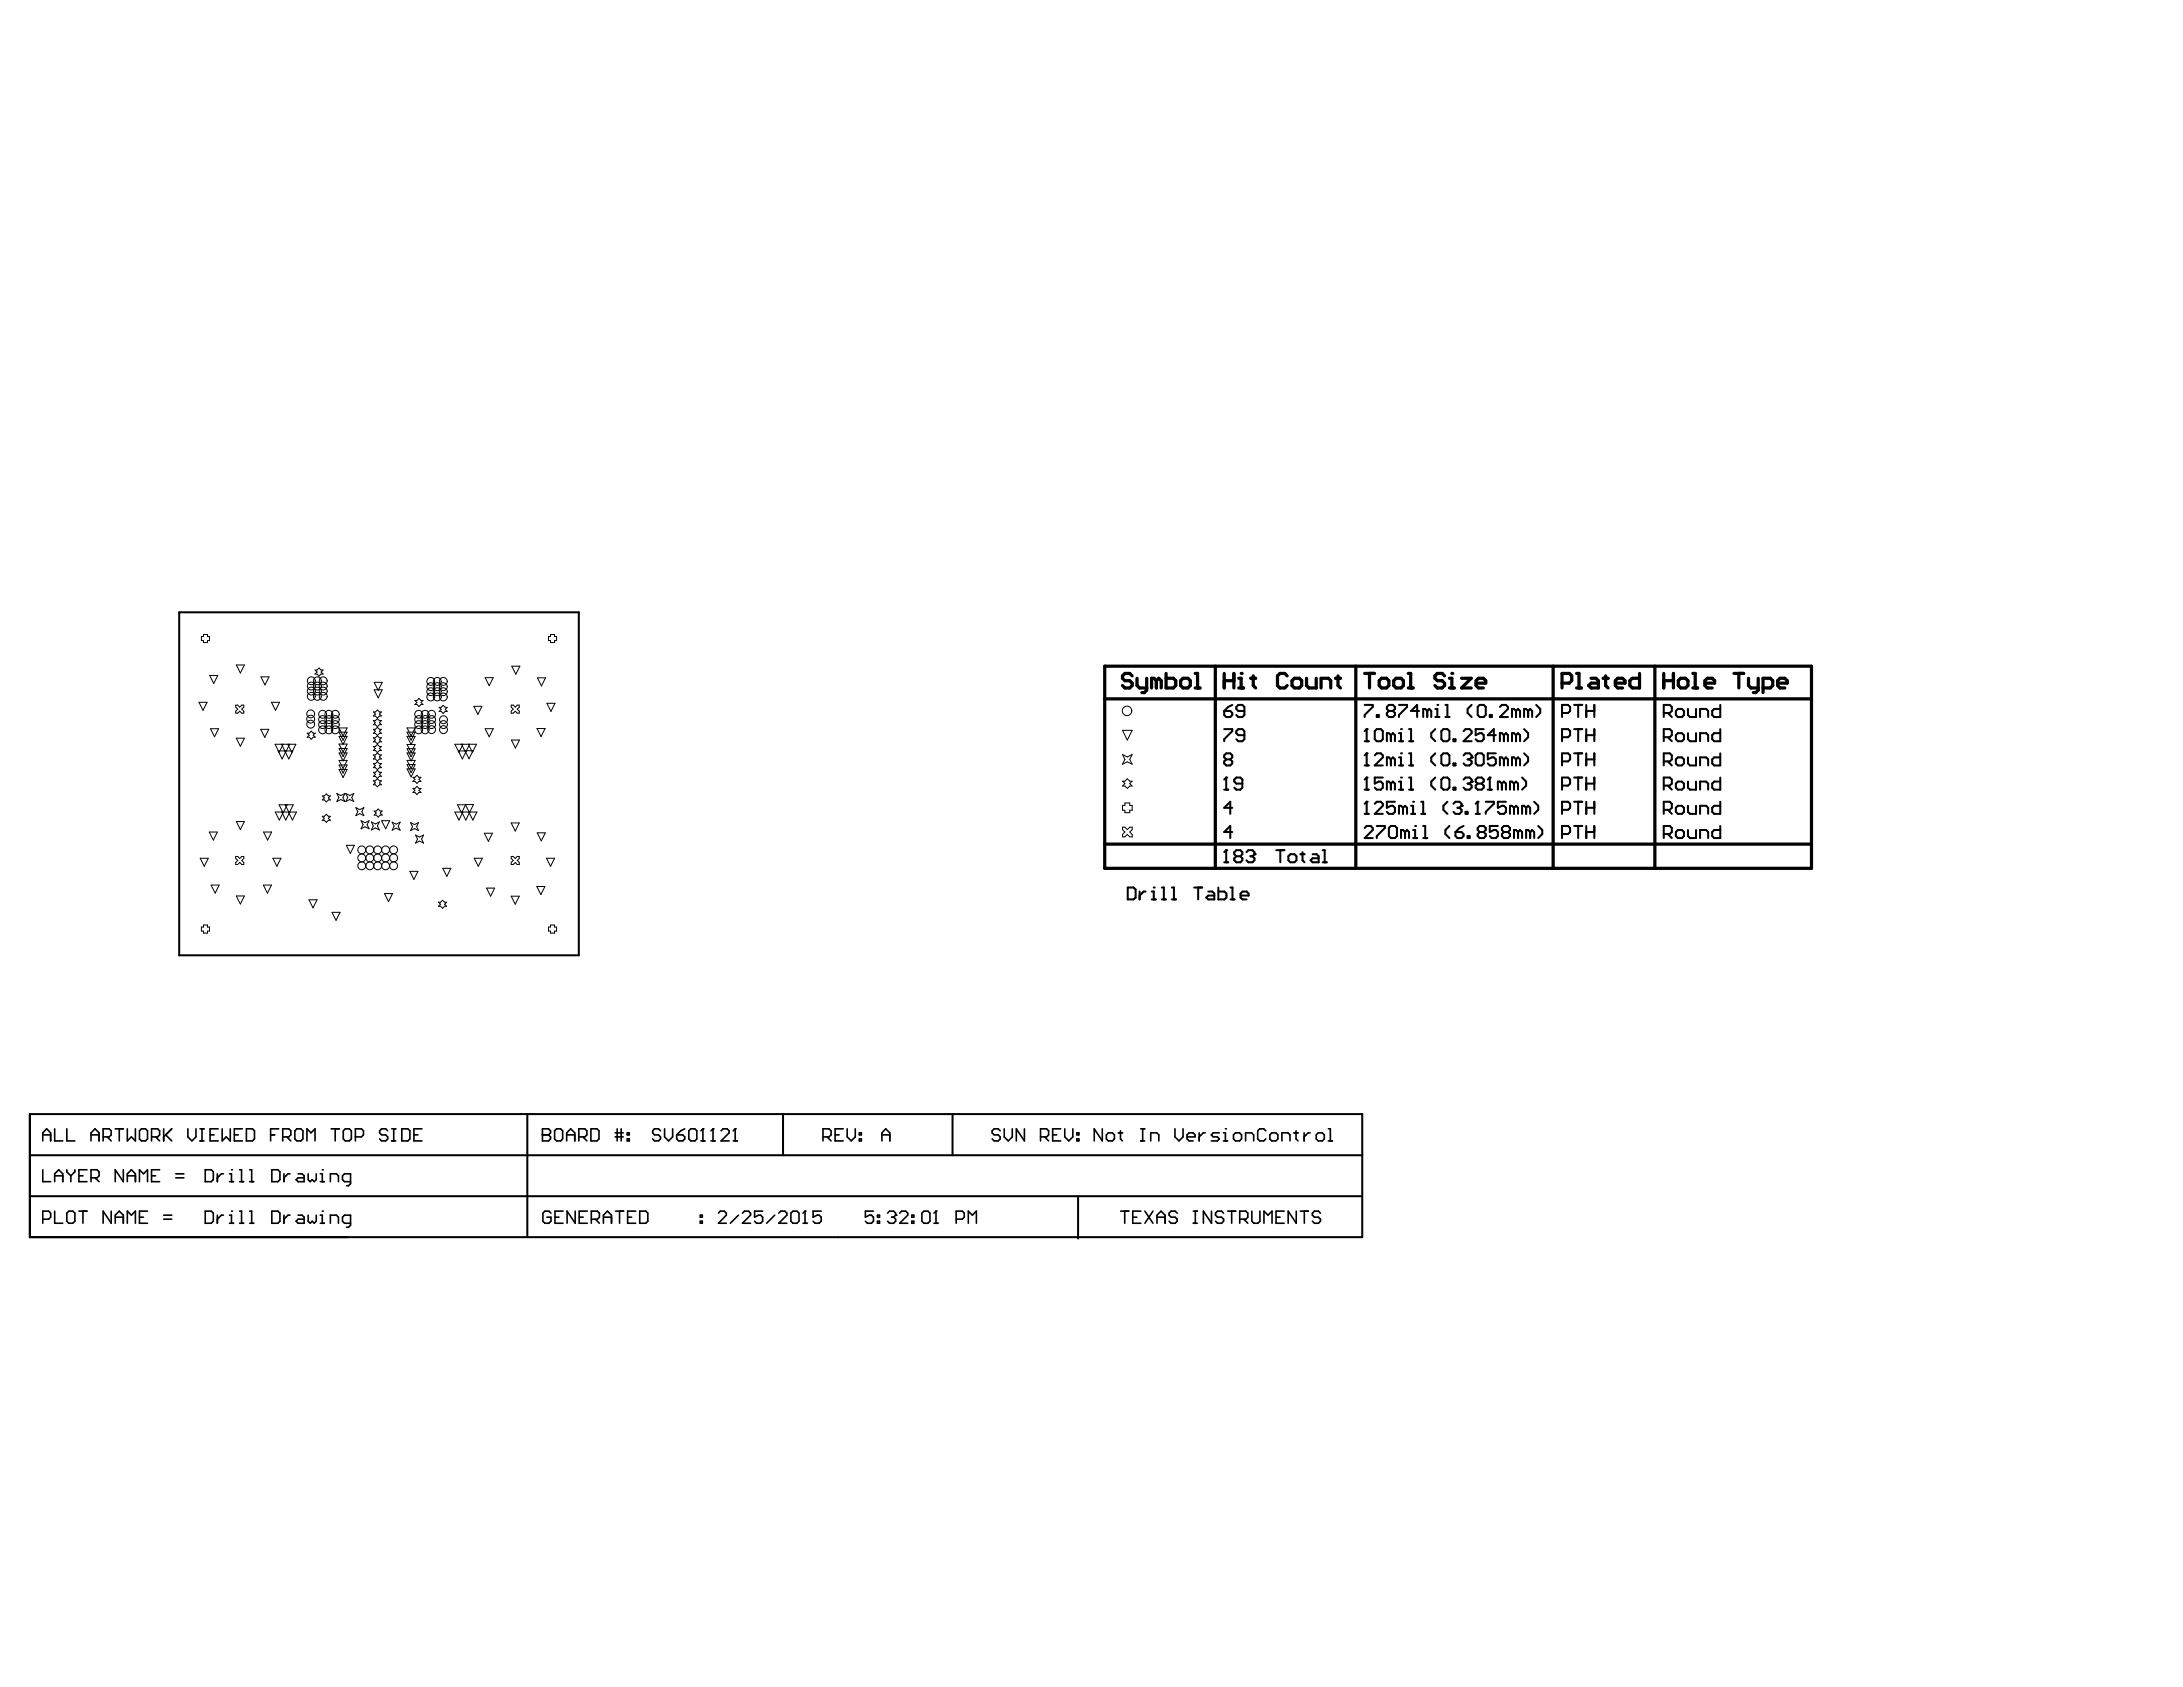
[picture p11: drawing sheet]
<svg xmlns="http://www.w3.org/2000/svg" width="279mm" height="216mm" viewBox="0 0 279 216" stroke-linecap="round" stroke-linejoin="round" font-family="sans-serif">
<g fill="none" stroke="#000" stroke-width=".26">
<path d="M22.9 78.4h51.2v43.9h-51.2zM156.7 91h.8l.2 .2v.3l-.2 .3h-.6l-.2-.3zM156.7 93.3h1v.3l-1 1v.3M156.9 99.5h.1M156.9 97.2l-.2-.3v-.2l.2-.3h.6l.2 .3v.2l-.2 .3M156.9 97.2l-.2 .2v.3l.2 .3h.6l.2-.3v-.3l-.2-.2M156.9 97.2h.6M156.9 99.5v1.6M156.9 99.5l-.2 .3M157.7 90.2l-.5 .3-.5 .5M159.3 91h-.8l-.3-.3v-.2l.3-.3h.5l.3 .3v1l-.3 .3h-.5l-.3-.3M159.3 94.1h-.8l-.3-.3v-.2l.3-.3h.5l.3 .3v1l-.3 .3h-.5l-.3-.3"/>
<path d="M174.7 90.2h1v.3l-1 1v.3M174.7 94.9h.5M174.7 98h.5M174.9 93.3h.1M174.9 96.4h.1M174.9 99.5h.1M174.9 93.3v1.6M174.9 96.4v1.6M174.9 99.5v1.6M174.9 93.3l-.2 .3M174.9 96.4l-.2 .3M174.9 99.5l-.2 .3"/>
<path d="M176 93.6l.2-.3h.5l.3 .3v1l-.3 .3h-.5l-.2-.3zM176 96.7l.2-.3h.5l.3 .3v.2l-1 1.1h1M176.2 91.5h.3v.3h-.3zM177 99.5h-1v.8l.5-.3h.2l.3 .3v.5l-.3 .3h-.5l-.2-.3M177.8 91l-.3-.3v-.2l.3-.3h.5l.2 .3v.2l-.2 .3M177.8 91l-.3 .2v.3l.3 .3h.5l.2-.3v-.3l-.2-.2M177.8 91h.5M178 94.1l.3-.3 .2 .3v.8M178 97.2l.3-.3 .2 .3v.8M178 94.1l-.2-.3h-.3v1.1M178 97.2l-.2-.3h-.3v1.1M178 94.1v.8"/>
<path d="M178 97.2v.8M179.1 90.2h1v.3l-1 1v.3M179.1 94.9h.5M179.1 93.8h.2v1.1M179.1 96.9h.2v1.1M179.1 98h.5M179.3 93.3h.1M179.3 96.4h.1M179.3 99.5h.1M180.3 93.3h.3v1.6M180.3 94.9h.6M180.3 96.4h.3v1.6"/>
<path d="M180.3 99.5h.3v1.6M180.3 98h.6M181.6 91h-1l.8-.8v1.6M182.7 91l-.3-.3h-.2v1.1M182.7 91v.8M182.7 91l.2-.3 .3 .3v.8M183.7 91.8h.5M183.7 90.7h.3v1.1M183.7 93.3l-.5 .5v.5l.5 .6M183.7 96.4l-.5 .5v.5l.5 .6M183.7 99.5l-.5 .5v.5l.5 .6M184 90.2h.1"/>
<path d="M184.5 96.7l.2-.3h.6l.2 .3v1l-.2 .3h-.6l-.2-.3zM184.5 93.6l.2-.3h.6l.2 .3v1l-.2 .3h-.6l-.2-.3zM184.5 99.8l.2-.3h.6l.2 .3v1l-.2 .3h-.6l-.2-.3zM185 91.8h.5M185 90.2h.3v1.6M186 94.6h.3v.3h-.3zM186 97.7h.3v.3h-.3zM187.3 93.6l.3-.3h.5l.3 .3v.2l-1.1 1.1h1.1M187.3 96.7l.3-.3h.5l.3 .3v.2M187.3 99.8l.3-.3h.5l.3 .3v.2M187.8 97.2h.3M188.1 97.2l.3 .2v.3l-.3 .3h-.5l-.3-.3"/>
<path d="M188.4 96.9h.1M188.4 90.2l-.6 .5v.5l.6 .6M188.4 96.9l-.3 .3M188.9 96.7l.2-.3h.5l.3 .3v1l-.3 .3h-.5l-.2-.3zM189.1 90.5l.3-.3h.5l.3 .3v1l-.3 .3h-.5l-.3-.3zM189.9 93.3h-1v.8l.5-.3h.2l.3 .3v.5l-.3 .3h-.5l-.2-.3M190.7 99.5h.1M190.7 91.5h.2v.3h-.2zM190.7 99.5v1.6M190.7 99.5l-.3 .3M191.5 94.1h-1.1l.8-.8v1.6M191.5 96.4h-1.1v.8l.5-.3h.3l.3 .3v.5l-.3 .3h-.5l-.3-.3"/>
<path d="M192 90.5l.2-.3h.5l.3 .3v.2l-1 1.1h1M192.5 94.1l.2-.3 .3 .3v.8M192.5 97.2l.2-.3 .3 .3v.8M192.5 94.1l-.3-.3h-.2v1.1M192.5 97.2l-.3-.3h-.2v1.1M192.5 94.1v.8M192.5 97.2v.8M194 91l-.2-.3h-.3v1.1M194 94.1l-.2-.3h-.3v1.1M194 97.2l-.2-.3h-.3v1.1M194 91v.8M194 94.1v.8"/>
<path d="M194 97.2v.8M194 91l.3-.3 .3 .3v.8M194 94.1l.3-.3 .3 .3v.8M194 97.2l.3-.3 .3 .3v.8M194.8 99.5l.5 .5v.5l-.5 .6M195.1 93.3l.5 .5v.5l-.5 .6M195.1 96.4l.5 .5v.5l-.5 .6M195.6 91l-.3-.3h-.2v1.1M195.6 91v.8M195.6 91l.2-.3 .3 .3v.8M196.6 90.2l.5 .5v.5l-.5 .6M199.9 91.2h.8l.3-.2v-.5l-.3-.3h-.8v1.6"/>
<path d="M199.9 94.3h.8l.3-.2v-.5l-.3-.3h-.8v1.6M199.9 97.4h.8l.3-.2v-.5l-.3-.3h-.8v1.6M201.5 90.2h1M201.5 93.3h1M201.5 96.4h1M201.5 99.5h1M202 90.2v1.6M202 93.3v1.6M202 96.4v1.6M202 99.5v1.6M203 91h1.1M203 90.2v1.6"/>
<path d="M203 93.3v1.6M203 96.4v1.6M203 99.5v1.6M203 94.1h1.1M203 97.2h1.1M204.1 90.2v1.6M204.1 93.3v1.6M204.1 96.4v1.6M204.1 99.5v1.6M212.9 91.2h.8l.3-.2v-.5l-.3-.3h-.8v1.6M212.9 94.3h.8l.3-.2v-.5l-.3-.3h-.8v1.6M212.9 97.4h.8l.3-.2v-.5l-.3-.3h-.8v1.6"/>
<path d="M213.5 91.2l.5 .6M213.5 94.3l.5 .6M213.5 97.4l.5 .6M214.5 91l.2-.3h.6l.2 .3v.5l-.2 .3h-.6l-.2-.3zM214.5 94.1l.2-.3h.6l.2 .3v.5l-.2 .3h-.6l-.2-.3zM214.5 97.2l.2-.3h.6l.2 .3v.5l-.2 .3h-.6l-.2-.3zM216 90.7v.8l.3 .3h.8v-1.1M216 93.8v.8l.3 .3h.8v-1.1M216 96.9v.8l.3 .3h.8v-1.1M217.6 91.8v-1.1h.8l.2 .3v.8M217.6 94.9v-1.1h.8l.2 .3v.8M217.6 98v-1.1h.8l.2 .3v.8"/>
<path d="M220.2 90.2v1.6h-.8l-.3-.3v-.5l.3-.3h.8M220.2 93.3v1.6h-.8l-.3-.3v-.5l.3-.3h.8M220.2 96.4v1.6h-.8l-.3-.3v-.5l.3-.3h.8M220.2 99.5v1.6h-.8l-.3-.3v-.5l.3-.3h.8M144.3 113.6h.8l.2 .2v1.1l-.2 .2h-.8zM145.9 114.1v1M146.6 114.1h-.2l-.5 .5M147.4 115.1h.5M147.4 114.1h.3v1M147.7 113.6h.1M148.7 115.1h.5M148.7 113.6h.3v1.5"/>
<path d="M150 115.1h.5M150 113.6h.3v1.5M152.8 113.6h1.1M153.4 113.6v1.5M154.6 114.1h.6l.2 .3v.7h-.8l-.2-.2 .2-.3h.8M155.9 113.6v1.5h.8l.3-.2v-.5l-.3-.3h-.8M156.7 101.1h.5M156.7 110.4h.5M156.9 108.8h.1M156.9 108.8v1.6M156.9 108.8l-.2 .3M157.5 115.1h.5"/>
<path d="M157.5 113.6h.2v1.5M157.7 103.4h-1l.8-.8v1.6M157.7 106.5h-1l.8-.8v1.6M158.2 109.6l-.2-.3v-.2l.2-.3h.6l.2 .3v.2l-.2 .3M158.2 109.6l-.2 .2v.3l.2 .3h.6l.2-.3v-.3l-.2-.2M158.2 109.6h.6M158.8 114.6h1v-.2l-.2-.3h-.6l-.2 .3v.5l.2 .2h.6M159 100.3h-.8l-.2-.3v-.2l.2-.3h.6l.2 .3v1l-.2 .3h-.6l-.2-.3M159.5 109.1l.3-.3h.5l.3 .3v.2M160 109.6h.3M160.3 109.6l.3 .2v.3l-.3 .3h-.5l-.3-.3M160.6 109.3h.1"/>
<path d="M160.6 109.3l-.3 .3M163.3 108.8h1.1M163.9 108.8v1.6M164.9 109.6l.3-.3h.5l.2 .3v.5l-.2 .3h-.5l-.3-.3zM166.4 109.3h.6M166.7 109.1v1l.3 .3M168 109.3h.5l.3 .3v.8h-.8l-.3-.3 .3-.3h.8M169.3 110.4h.5M169.3 108.8h.2v1.6M174.7 106l.2-.3h.5l.3 .3v.2l-1 1.1h1M174.7 101.1h.5M174.7 104.2h.5"/>
<path d="M174.9 102.6h.1M174.9 102.6v1.6M174.9 102.6l-.2 .3M176 102.9l.2-.3h.5l.3 .3v.2l-1 1.1h1M176.2 105.7h1v.3l-1 1v.3M177.8 106l.2-.3h.5l.3 .3v1l-.3 .3h-.5l-.2-.3zM178 100.3l.3-.3 .2 .3v.8M178 100.3l-.2-.3h-.3v1.1M178 100.3v.8M178.5 102.6h-1v.8l.5-.3h.3l.2 .3v.5l-.2 .3h-.5l-.3-.3M179.1 100h.2v1.1M179.1 101.1h.5"/>
<path d="M179.6 103.4l.2-.3 .3 .3v.8M179.6 103.4l-.3-.3h-.2v1.1M179.6 103.4v.8M179.8 106.5l-.2-.3h-.3v1.1M179.8 106.5v.8M179.8 106.5l.3-.3 .2 .3v.8M180.3 101.1h.6M180.6 104.2h.5M180.6 103.1h.3v1.1M180.9 102.6h.1M180.9 107.3h.5M180.9 106.2h.2v1.1"/>
<path d="M181.1 105.7h.1M181.9 102.6h.3v1.6M181.9 104.2h.5M182.2 107.3h.5M182.2 105.7h.2v1.6M185.3 102.6l-.6 .5v.5l.6 .6M185.5 105.7l-.5 .5v.5l.5 .6M186 100.8h.3v.3h-.3zM186 102.9l.3-.3h.5l.3 .3v.2M186.3 106.5h.8l.2 .2v.3l-.2 .3h-.6l-.2-.3zM186.5 103.4h.3M186.8 103.4l.3 .2v.3l-.3 .3h-.5l-.3-.3"/>
<path d="M187.1 103.1h.1M187.1 103.1l-.3 .3M187.3 105.7l-.5 .3-.5 .5M187.6 103.9h.2v.3h-.2zM187.8 107h.3v.3h-.3zM187.8 100.3h.3M188.1 100.3l.3 .2v.3l-.3 .3h-.5l-.3-.3M188.4 100h.1M188.4 100l-.3 .3M188.9 104.2h.5M189.1 102.6h.1M189.1 102.6v1.6"/>
<path d="M189.1 100.3l-.2-.3v-.2l.2-.3h.5l.3 .3v.2l-.3 .3M189.1 100.3l-.2 .2v.3l.2 .3h.5l.3-.3v-.3l-.3-.2M189.1 100.3h.5M189.1 102.6l-.2 .3M189.4 106.5l-.3-.3v-.2l.3-.3h.5l.3 .3v.2l-.3 .3M189.4 106.5l-.3 .2v.3l.3 .3h.5l.3-.3v-.3l-.3-.2M189.4 106.5h.5M190.2 102.6h1v.3l-1 1v.3M190.4 101.1h.5M191.7 105.7h-1v.8l.5-.3h.3l.2 .3v.5l-.2 .3h-.6l-.2-.3M192.2 100.3l-.2-.3h-.3v1.1M192.2 100.3v.8"/>
<path d="M192.2 100.3l.3-.3 .2 .3v.8M192.5 106.5l-.3 .2v.3l.3 .3h.5l.3-.3v-.3l-.3-.2M192.5 106.5l-.3-.3v-.2l.3-.3h.5l.3 .3v.2l-.3 .3M192.5 106.5h.5M192.7 102.6h-1v.8l.5-.3h.3l.2 .3v.5l-.2 .3h-.5l-.3-.3M193.8 103.4l.2-.3 .3 .3v.8M193.8 100.3l-.3-.3h-.2v1.1M193.8 103.4l-.3-.3h-.2v1.1M193.8 100.3v.8M193.8 103.4v.8M193.8 100.3l.2-.3 .3 .3v.8M194.3 106.5l-.3-.3h-.2v1.1"/>
<path d="M194.3 106.5v.8M194.3 106.5l.3-.3 .2 .3v.8M195.3 103.4l-.2-.3h-.3v1.1M195.3 103.4l.3-.3 .2 .3v.8M195.3 103.4v.8M195.8 106.5l.3-.3 .3 .3v.8M195.8 106.5l-.2-.3h-.3v1.1M195.8 106.5v.8M196.4 102.6l.5 .5v.5l-.5 .6M196.9 105.7l.5 .5v.5l-.5 .6M199.9 100.5h.8l.3-.2v-.5l-.3-.3h-.8v1.6M199.9 103.6h.8l.3-.2v-.5l-.3-.3h-.8v1.6"/>
<path d="M199.9 106.7h.8l.3-.2v-.5l-.3-.3h-.8v1.6M201.5 102.6h1M201.5 105.7h1M202 102.6v1.6M202 105.7v1.6M203 102.6v1.6M203 105.7v1.6M203 100.3h1.1M203 103.4h1.1M203 106.5h1.1M204.1 102.6v1.6M204.1 105.7v1.6"/>
<path d="M212.9 100.5h.8l.3-.2v-.5l-.3-.3h-.8v1.6M212.9 103.6h.8l.3-.2v-.5l-.3-.3h-.8v1.6M212.9 106.7h.8l.3-.2v-.5l-.3-.3h-.8v1.6M213.5 100.5l.5 .6M213.5 103.6l.5 .6M213.5 106.7l.5 .6M214.5 100.3l.2-.3h.6l.2 .3v.5l-.2 .3h-.6l-.2-.3zM214.5 103.4l.2-.3h.6l.2 .3v.5l-.2 .3h-.6l-.2-.3zM214.5 106.5l.2-.3h.6l.2 .3v.5l-.2 .3h-.6l-.2-.3zM216 100v.8l.3 .3h.8v-1.1M216 103.1v.8l.3 .3h.8v-1.1M216 106.2v.8l.3 .3h.8v-1.1"/>
<path d="M217.6 101.1v-1.1h.8l.2 .3v.8M217.6 104.2v-1.1h.8l.2 .3v.8M217.6 107.3v-1.1h.8l.2 .3v.8M220.2 102.6v1.6h-.8l-.3-.3v-.5l.3-.3h.8M220.2 105.7v1.6h-.8l-.3-.3v-.5l.3-.3h.8M3.8 142.6h170.6v15.7h-170.6zM3.8 153.1h170.5M3.8 147.8h170.6M67.5 142.6v15.7M100.2 142.6v5.2M121.9 142.6v5.2M138 153.3v5.2"/>
</g>
<g fill="none" stroke="#000" stroke-width=".21">
<path d="M5.5 145.2h1M5.5 146v-1l.5-.5 .5 .5v1M5.5 149.7v1.5h1M5.5 156h.7l.3-.2v-.5l-.3-.3h-.7v1.5M7 144.5v1.5h1M7 151.2v-1l.5-.5 .5 .5v1M7 155v1.5h1M7 150.5h1M8.5 144.5v1.5h1.1M8.5 155.3l.3-.3h.5l.3 .3v1l-.3 .2h-.5l-.3-.2zM8.5 149.7v.3l.6 .5M9.1 150.5v.7"/>
<path d="M9.6 149.7v.3l-.5 .5M10.1 155h1M10.1 150.5h.5M10.6 155v1.5M11.1 149.7h-1v1.5h1M11.6 145.2h1.1M11.6 150.7h.8l.3-.2v-.5l-.3-.3h-.8v1.5M11.6 146v-1l.6-.5 .5 .5v1M12.2 150.7l.5 .5M13.2 145.5h.8l.2-.3v-.5l-.2-.2h-.8v1.5M13.7 145.5l.5 .5M14.2 155v1.5l-1-1.5v1.5"/>
<path d="M14.7 144.5h1.1M14.7 156.5v-1l.6-.5 .5 .5v1M14.7 155.8h1.1M15.3 144.5v1.5M15.8 149.7v1.5l-1.1-1.5v1.5M16.3 144.5v1.5l.5-.5 .5 .5v-1.5M16.3 151.2v-1l.5-.5 .5 .5v1M16.3 156.5v-1.5l.5 .5 .5-.5v1.5M16.3 150.5h1M17.8 144.7l.3-.2h.5l.3 .2v1.1l-.3 .2h-.5l-.3-.2zM17.8 155.8h.6M17.8 151.2v-1.5l.6 .5 .5-.5v1.5"/>
<path d="M18.9 155h-1.1v1.5h1.1M19.4 145.5h.8l.2-.3v-.5l-.2-.2h-.8v1.5M19.4 150.5h.5M19.9 145.5l.5 .5M20.4 149.7h-1v1.5h1M20.9 156h1.1M20.9 155.5h1.1M20.9 144.5v1.5M21.2 145.2l.8 .8M22 144.5l-1.1 1M22.5 150.7h1M22.5 150.2h1"/>
<path d="M24 144.5v1l.6 .5 .5-.5v-1M25.6 146h.5M25.6 144.5h.5M25.9 144.5v1.5M26.3 155h.7l.3 .3v1l-.3 .2h-.7zM26.3 149.7h.7l.3 .3v1l-.3 .2h-.7zM26.9 145.2h.5M27.8 150.2v1M27.8 155.5v1M27.9 144.5h-1v1.5h1M28.4 144.5v1.5l.6-.5 .5 .5v-1.5M28.6 155.5h-.3l-.5 .5"/>
<path d="M28.6 150.2h-.3l-.5 .5M29.4 156.5h.5M29.4 155.5h.2v1M29.4 151.2h.5M29.4 150.2h.2v1M29.6 155h.1M29.6 149.7h.1M30 145.2h.5M30.7 155h.2v1.5M30.7 156.5h.5M30.7 151.2h.5M30.7 149.7h.2v1.5"/>
<path d="M31 144.5h-1v1.5h1M31.5 144.5h.8l.3 .2v1.1l-.3 .2h-.8zM32 155h.2v1.5M32 156.5h.5M32 151.2h.5M32 149.7h.2v1.5M34.6 145.2h.6M34.8 155h.8l.2 .3v1l-.2 .2h-.8zM34.8 149.7h.8l.2 .3v1l-.2 .2h-.8zM35.7 144.5h-1.1v1.5M36.2 145.5h.8l.2-.3v-.5l-.2-.2h-.8v1.5M36.3 150.2v1"/>
<path d="M36.3 155.5v1M36.7 145.5l.5 .5M37.1 155.5h-.2l-.6 .5M37.1 150.2h-.2l-.6 .5M37.7 144.7l.3-.2h.5l.3 .2v1.1l-.3 .2h-.5l-.3-.2zM38.2 155.5h.5l.2 .3v.7h-.7l-.3-.2 .3-.3h.7M38.2 150.2h.5l.2 .3v.7h-.7l-.3-.2 .3-.3h.7M39.3 146v-1.5l.5 .5 .5-.5v1.5M39.4 155.5v.8l.3 .2 .3-.2 .2 .2 .3-.2v-.8M39.4 150.2v.8l.3 .2 .3-.2 .2 .2 .3-.2v-.8M41 156.5h.5M41 155.5h.3v1"/>
<path d="M41 151.2h.5M41 150.2h.3v1M41.3 155h.1M41.3 149.7h.1M42.3 156.5v-1h.8l.2 .3v.7M42.3 151.2v-1h.8l.2 .3v.7M42.4 144.5h1M42.9 144.5v1.5M43.9 144.7l.3-.2h.5l.3 .2v1.1l-.3 .2h-.5l-.3-.2zM44.9 156.5h-.8l-.3-.2v-.5l.3-.3h.8v1.3l-.3 .3h-.3M44.9 151.2h-.8l-.3-.2v-.5l.3-.3h.8v1.3l-.3 .2h-.3M45.5 145.5h.8l.2-.3v-.5l-.2-.2h-.8v1.5"/>
<path d="M49.6 144.7l-.2-.2h-.6l-.2 .2v.3l.2 .2h.6l.2 .3v.3l-.2 .2h-.6l-.2-.2M50.1 146h.6M50.1 144.5h.6M50.4 144.5v1.5M51.4 144.5h.8l.3 .2v1.1l-.3 .2h-.8zM53 145.2h.5M54 144.5h-1v1.5h1M69.4 145.2h.1M69.4 144.5h.8l.3 .2v.3l-.3 .2 .3 .3v.3l-.3 .2h-.8zM69.4 145.2h.8M70.5 155.3l-.2-.3h-.6l-.2 .3v1l.2 .2h.6l.2-.2v-.5h-.5M71 144.7l.2-.2h.6l.2 .2v1.1l-.2 .2h-.6l-.2-.2z"/>
<path d="M71 155.8h.5M72.1 155h-1.1v1.5h1.1M72.5 145.2h1.1M72.5 146v-1l.5-.5 .6 .5v1M73.6 155v1.5l-1-1.5v1.5M74.1 145.5h.8l.2-.3v-.5l-.2-.2h-.8v1.5M74.1 155.8h.5M74.6 145.5l.5 .5M75.2 155h-1.1v1.5h1.1M75.6 144.5h.8l.3 .2v1.1l-.3 .2h-.8zM75.7 156h.8l.2-.2v-.5l-.2-.3h-.8v1.5M76.2 156l.5 .5"/>
<path d="M77.2 155.8h1.1M77.2 156.5v-1l.5-.5 .6 .5v1M78.7 145h1.1M78.7 145.5h1.1M78.8 155h1M79 144.5v1.5M79.3 155v1.5M79.5 144.5v1.5M80.3 145.8h.2v.2h-.2zM80.3 145h.2v.2h-.2zM80.3 155.8h.5M81.4 155h-1.1v1.5h1.1"/>
<path d="M81.9 155h.8l.2 .3v1l-.2 .2h-.8zM84.5 144.7l-.2-.2h-.5l-.3 .2v.3l.3 .2h.5l.2 .3v.3l-.2 .2h-.5l-.3-.2M85.1 144.5v1l.5 .5 .5-.5v-1M86.6 145.2h.8l.2 .3v.3l-.2 .2h-.5l-.3-.2zM87.6 144.5l-.5 .2-.5 .5M88.2 144.7l.2-.2h.5l.3 .2v1.1l-.3 .2h-.5l-.2-.2zM89.6 156.3h.3v.2h-.3zM89.6 155.5h.3v.3h-.3zM89.7 146h.5M90 144.5h.1M90 144.5v1.5M90 144.5l-.3 .2"/>
<path d="M91 146h.5M91.3 144.5h.1M91.3 144.5v1.5M91.3 144.5l-.3 .2M92 155.3l.2-.3h.5l.3 .3v.2l-1 1h1M92.3 144.7l.2-.2h.6l.2 .2v.3l-1 1h1M93.8 146h.6M94.1 144.5h.1M94.1 144.5v1.5M94.1 144.5l-.3 .2M94.5 155.5l-1 1M95 155.3l.3-.3h.5l.3 .3v.2l-1.1 1h1.1"/>
<path d="M97.6 155h-1v.8l.5-.3h.3l.2 .3v.5l-.2 .2h-.6l-.2-.2M99.2 155.5l-1.1 1M99.7 155.3l.2-.3h.6l.2 .3v.2l-1 1h1M101.2 155.3l.3-.3h.5l.3 .3v1l-.3 .2h-.5l-.3-.2zM102.8 156.5h.5M103 155h.1M103 155v1.5M103 155l-.2 .3M105.1 155h-1v.8l.5-.3h.2l.3 .3v.5l-.3 .2h-.5l-.2-.2M105.3 145.5h.8l.3-.3v-.5l-.3-.2h-.8v1.5M105.9 145.5l.5 .5M106.9 145.2h.5"/>
<path d="M107.9 144.5h-1v1.5h1M108.4 144.5v1l.6 .5 .5-.5v-1M110 145.8h.2v.2h-.2zM110 145h.2v.2h-.2zM111.8 155h-1v.8l.5-.3h.2l.3 .3v.5l-.3 .2h-.5l-.2-.2M112.3 156.3h.3v.2h-.3zM112.3 155.5h.3v.3h-.3zM112.9 146v-1l.5-.5 .5 .5v1M112.9 145.2h1M113.6 155.3l.3-.3h.5l.2 .3v.2M114.1 155.8h.3M114.4 155.8l.2 .2v.3l-.2 .2h-.5l-.3-.2"/>
<path d="M114.6 155.5h.1M114.6 155.5l-.2 .3M115.1 155.3l.3-.3h.5l.3 .3v.2l-1.1 1h1.1M116.7 156.3h.3v.2h-.3zM116.7 155.5h.3v.3h-.3zM118 155.3l.2-.3h.6l.2 .3v1l-.2 .2h-.6l-.2-.2zM119.5 156.5h.6M119.8 155h.1M119.8 155v1.5M119.8 155l-.3 .3M122.4 156h.8l.2-.2v-.5l-.2-.3h-.8v1.5M123.9 156.5v-1.5l.5 .5 .6-.5v1.5"/>
<path d="M128 144.7l-.2-.2h-.6l-.2 .2v.3l.2 .2h.6l.2 .3v.3l-.2 .2h-.6l-.2-.2M128.5 144.5v1l.5 .5 .6-.5v-1M131.1 144.5v1.5l-1-1.5v1.5M133.2 145.5h.8l.2-.3v-.5l-.2-.2h-.8v1.5M133.7 145.5l.5 .5M134.7 145.2h.5M135.8 144.5h-1.1v1.5h1.1M136.3 144.5v1l.5 .5 .5-.5v-1M137.8 145.8h.3v.2h-.3zM137.8 145h.3v.2h-.3zM141.1 144.5v1.5l-1.1-1.5v1.5M141.6 145.2l.3-.2h.5l.2 .2v.6l-.2 .2h-.5l-.3-.2z"/>
<path d="M143.1 145h.6M143.4 144.7v1.1l.3 .2M143.4 155h1.1M144 155v1.5M145 155.8h.5M146 146h.5M146 144.5h.5M146 155h-1v1.5h1M146.2 144.5v1.5M146.5 155l1.1 1.5M147.3 146v-1h.8l.2 .2v.8M147.6 155l-1.1 1.5"/>
<path d="M148.1 155.8h1M148.1 156.5v-1l.5-.5 .5 .5v1M150.4 144.5v1l.5 .5 .5-.5v-1M150.7 155.3l-.3-.3h-.5l-.3 .3v.2l.3 .3h.5l.3 .2v.3l-.3 .2h-.5l-.3-.2M151.9 145.5h1.1v-.3l-.3-.2h-.5l-.3 .2v.6l.3 .2h.5M152.7 155h.5M152.7 156.5h.5M153 155v1.5M153.5 145v1M154.3 145h-.3l-.5 .5M155.1 155v1.5l-1.1-1.5v1.5M156.1 145h-.8l-.3 .2 .3 .3h.5l.3 .3-.3 .2h-.8"/>
<path d="M156.6 146h.5M156.6 145h.2v1M156.6 155.3l-.3-.3h-.5l-.2 .3v.2l.2 .3h.5l.3 .2v.3l-.3 .2h-.5l-.2-.2M156.8 144.5h.1M157.1 155h1.1M157.6 155v1.5M157.9 145.2l.2-.2h.5l.3 .2v.6l-.3 .2h-.5l-.2-.2zM158.7 156h.7l.3-.2v-.5l-.3-.3h-.7v1.5M159.2 156l.5 .5M159.4 146v-1h.8l.3 .2v.8M160.2 155v1.3l.3 .2h.5l.3-.2v-1.3M161.8 156.5v-1.5l.5 .5 .5-.5v1.5"/>
<path d="M162 144.7l-.3-.2h-.5l-.2 .2v1.1l.2 .2h.5l.3-.2M162.5 145.2l.3-.2h.5l.3 .2v.6l-.3 .2h-.5l-.3-.2zM163.3 155.8h.5M164.1 146v-1h.7l.3 .2v.8M164.4 155h-1.1v1.5h1.1M165.6 145h.5M165.9 144.7v1.1l.2 .2M165.9 155v1.5l-1-1.5v1.5M166.4 155h1.1M166.9 145v1M166.9 155v1.5M167.7 145h-.3l-.5 .5"/>
<path d="M168.5 145.2l.2-.2h.5l.3 .2v.6l-.3 .2h-.5l-.2-.2zM169 155.3l-.3-.3h-.5l-.2 .3v.2l.2 .3h.5l.3 .2v.3l-.3 .2h-.5l-.2-.2M170 146h.5M170 144.5h.3v1.5"/>
</g>
<g fill="none" stroke="#000" stroke-width=".13">
<path d="M25.5 89.9h1l-.5 1zM25.8 81.5h.2v-.3h.6v.3h.2v.5h-.2v.2h-.6v-.2h-.2zM26.8 86.4h1.1l-.5 1.1zM26.9 93.3h1.1l-.5 1zM30.2 90.2h.2l.3 .3 .2-.3h.3v.3l-.3 .3 .3 .2v.3h-.3l-.2-.3-.3 .3h-.2v-.3l.2-.2-.2-.3zM30.2 85.1h1.1l-.5 1zM30.2 94.5h1.1l-.5 1zM33.4 93.3h1l-.5 1.1zM33.4 86.6h1l-.5 1.1zM34.7 89.9h1.1l-.5 1zM36 95.2l.5 1.1 .6-1.1M36.2 95.2l-.5 1.1-.5-1.1h2.7l-.5 1.1-.6-1.1"/>
<path d="M36.4 96.1l.6 1 .5-1h-1.9l.5 1 .5-1M39.3 93.8h.3l.2-.2 .3 .2h.2l-.2 .3 .2 .2h-.2l-.3 .3-.2-.3h-.3l.3-.2zM40.3 85.7h.3l.2-.2 .3 .2h.3l-.3 .3 .3 .3h-.3l-.3 .2-.2-.2h-.3l.3-.3zM43.4 93.2h1l-.5 1zM43.4 93.7h1l-.5 1zM43.4 97.9h1l-.5 1zM43.4 97.3h1l-.5 1zM43.4 94.2h1l-.5 1.1zM43.4 95.2h1l-.5 1.1zM43.4 95.8h1l-.5 1zM43.4 96.4h1l-.5 1zM43.4 98.5h1l-.5 1z"/>
<path d="M47.8 94.4h.2l.3-.2 .3 .2h.2l-.2 .3 .2 .2h-.2l-.3 .3-.3-.3h-.2l.2-.2zM47.8 93.3h.2l.3-.2 .3 .2h.2l-.2 .3 .2 .3h-.2l-.3 .2-.3-.2h-.2l.2-.3zM47.8 96.6h.2l.3-.2 .3 .2h.2l-.2 .3 .2 .2h-.2l-.3 .3-.3-.3h-.2l.2-.2zM47.8 99.9h.2l.3-.2 .3 .2h.2l-.2 .3 .2 .2h-.2l-.3 .3-.3-.3h-.2l.2-.2zM47.8 98.8h.2l.3-.2 .3 .2h.2l-.2 .3 .2 .3h-.2l-.3 .2-.3-.2h-.2l.2-.3zM47.8 97.7h.2l.3-.2 .3 .2h.2l-.2 .3 .2 .2h-.2l-.3 .3-.3-.3h-.2l.2-.2zM47.8 95.5h.2l.3-.2 .3 .2h.2l-.2 .3 .2 .2h-.2l-.3 .3-.3-.3h-.2l.2-.2zM47.8 92.2h.2l.3-.2 .3 .2h.2l-.2 .3 .2 .2h-.2l-.3 .3-.3-.3h-.2l.2-.2zM47.8 91.1h.2l.3-.2 .3 .2h.2l-.2 .3 .2 .2h-.2l-.3 .3-.3-.3h-.2l.2-.2zM47.9 88.3h1l-.5 1zM47.9 87.3h1l-.5 1.1zM52.1 93.2h1l-.5 1z"/>
<path d="M52.1 93.7h1l-.5 1zM52.1 97.3h1l-.5 1zM52.1 94.2h1l-.5 1.1zM52.1 98.4h1l-.5 1zM52.1 96.4h1l-.5 1zM52.1 95.8h1l-.5 1.1zM52.1 95.3h1l-.5 1zM52.1 97.9h1l-.5 1zM52.8 99.5h.3l.3-.3 .2 .3h.3l-.3 .2 .3 .3h-.3l-.2 .3-.3-.3h-.3l.3-.3zM53.1 89.6h.3l.2-.2 .3 .2h.2l-.2 .3 .2 .3h-.2l-.3 .2-.2-.2h-.3l.3-.3zM56.2 90.5h.3l.2-.2 .3 .2h.2l-.2 .3 .2 .2h-.2l-.3 .3-.2-.3h-.3l.3-.2zM59.1 95.2l.5 1.1 .5-1.1"/>
<path d="M59.3 95.2l-.6 1.1-.5-1.1h2.8l-.5 1.1-.5-1.1M59.5 96.1l.5 1 .5-1h-1.8l.5 1 .5-1M60.6 90.4h1.1l-.5 1zM62.1 93.3h1l-.5 1zM62.1 86.7h1l-.5 1.1zM65.4 90.2h.3l.2 .3 .3-.3h.3v.3l-.3 .3 .3 .2v.3h-.3l-.3-.3-.2 .3h-.3v-.3l.3-.2-.3-.3zM65.5 94.7h1l-.5 1zM65.5 85.3h1l-.5 1zM68.7 93.2h1.1l-.5 1.1zM68.8 86.8h1l-.5 1zM70 90h1l-.5 1zM70.2 81.5h.3v-.3h.5v.3h.2v.5h-.2v.2h-.5v-.2h-.3z"/>
<path d="M143.7 93.5h1.2l-.6 1.2zM143.7 96.6l.6 .3 .6-.3-.3 .6 .3 .6-.6-.3-.6 .3 .3-.6zM143.7 100h.3l.3-.3 .3 .3h.3l-.3 .3 .3 .3h-.3l-.3 .3-.3-.3h-.3l.3-.3zM25.6 109.8h1.1l-.6 1.1zM25.8 118.6h.2v-.2h.6v.2h.2v.6h-.2v.2h-.6v-.2h-.2zM26.8 106.5h1l-.5 1zM27 113.3h1.1l-.6 1zM30.2 109.6h.2l.3 .3 .2-.3h.3v.3l-.3 .2 .3 .3v.2h-.3l-.2-.2-.3 .2h-.2v-.2l.2-.3-.2-.2zM30.2 105.1h1.1l-.5 1.1zM30.2 114.7h1.1l-.5 1zM33.7 113.3h1l-.5 1zM33.7 106.5h1.1l-.5 1z"/>
<path d="M34.9 109.8h1.1l-.6 1.1zM36.1 103.9l.5 1.1 .5-1.1M36.3 103.9l-.6 1.1-.5-1.1h2.7l-.5 1.1-.5-1.1M36.5 103l.5 1 .5-1h-1.8l.5 1 .6-1M39.5 115.2h1.1l-.5 1zM41.3 101.9h.2l.3-.3 .2 .3h.3l-.3 .2 .3 .3h-.3l-.2 .2-.3-.2h-.2l.2-.3zM41.3 104.5h.2l.3-.3 .2 .3h.3l-.3 .2 .3 .3h-.3l-.2 .2-.3-.2h-.2l.2-.3zM42.5 116.8h1l-.5 1zM43.1 101.5l.5 .3 .5-.3-.2 .6 .2 .5-.5-.3-.5 .3 .3-.5zM44.2 101.5l.6 .3 .5-.3-.3 .6 .3 .5-.5-.3-.6 .3 .3-.5zM44.3 108.2h1.1l-.6 1zM45.5 103.4l.6 .2 .5-.2-.3 .5 .3 .5-.5-.3-.6 .3 .3-.5z"/>
<path d="M46.2 105l.5 .3 .5-.3-.2 .6 .2 .5-.5-.3-.5 .3 .3-.5zM47.5 105.2l.5 .2 .6-.2-.3 .5 .3 .5-.6-.2-.5 .2 .3-.5zM47.9 103.8h.2l.3-.3 .3 .3h.2l-.2 .3 .2 .2h-.2l-.3 .3-.3-.3h-.2l.2-.2zM48.8 105h1.1l-.5 1.1zM49.2 114.4h1l-.5 1zM50.2 105.2l.5 .3 .5-.3-.2 .5 .2 .5-.5-.2-.5 .2 .2-.5zM52.5 111.5h1l-.5 1zM52.5 105.3l.6 .2 .5-.2-.3 .5 .3 .5-.5-.3-.6 .3 .3-.5zM52.8 100.9h.3l.3-.3 .2 .3h.3l-.3 .3 .3 .2h-.3l-.2 .3-.3-.3h-.3l.3-.2zM53.2 106.9l.5 .2 .5-.2-.2 .5 .2 .5-.5-.3-.5 .3 .2-.5zM56.1 115.5h.3l.2-.3 .3 .3h.3l-.3 .2 .3 .3h-.3l-.3 .2-.2-.2h-.3l.3-.3zM56.7 111.1h1l-.5 1.1z"/>
<path d="M58.6 103h1l-.5 1zM59.1 103.9l.5 1.1 .5-1.1M59.3 103.9l-.6 1.1-.5-1.1h2.8l-.5 1.1-.5-1.1M59.6 103h1l-.5 1zM60.7 109.8h1l-.5 1.1zM62 106.6h1l-.5 1.1zM62.3 113.7h1l-.5 1zM65.4 105.3h1.1l-.6 1.1zM65.4 114.7h1.1l-.6 1zM65.4 109.6h.3l.2 .3 .3-.3h.3v.3l-.3 .2 .3 .3v.2h-.3l-.3-.2-.2 .2h-.3v-.2l.3-.3-.3-.2zM68.7 113.5h1l-.5 1zM68.8 106.6h1l-.5 1z"/>
<path d="M69.9 109.8h1.1l-.5 1.1zM70.2 118.6h.3v-.2h.5v.2h.2v.6h-.2v.2h-.5v-.2h-.3zM143.7 103.1h.3v-.3h.6v.3h.3v.6h-.3v.3h-.6v-.3h-.3zM143.7 105.9h.3l.3 .3 .3-.3h.3v.3l-.3 .3 .3 .3v.3h-.3l-.3-.3-.3 .3h-.3v-.3l.3-.3-.3-.3z"/>
<circle cx="39.8" cy="92.7" r=".5"/>
<circle cx="39.8" cy="91.4" r=".5"/>
<circle cx="39.8" cy="92" r=".5"/>
<circle cx="39.8" cy="89.1" r=".5"/>
<circle cx="39.8" cy="87.1" r=".5"/>
<circle cx="39.8" cy="88.4" r=".5"/>
<circle cx="39.8" cy="87.8" r=".5"/>
<circle cx="40.6" cy="89.1" r=".5"/>
<circle cx="40.6" cy="87.1" r=".5"/>
<circle cx="40.6" cy="88.4" r=".5"/>
<circle cx="40.6" cy="87.8" r=".5"/>
<circle cx="41.3" cy="92.7" r=".5"/>
<circle cx="41.3" cy="92.1" r=".5"/>
<circle cx="41.3" cy="91.4" r=".5"/>
<circle cx="41.3" cy="93.4" r=".5"/>
<circle cx="41.4" cy="89.1" r=".5"/>
<circle cx="41.4" cy="87.1" r=".5"/>
<circle cx="41.4" cy="88.4" r=".5"/>
<circle cx="41.4" cy="87.8" r=".5"/>
<circle cx="42.1" cy="92.7" r=".5"/>
<circle cx="42.1" cy="92.1" r=".5"/>
<circle cx="42.1" cy="91.4" r=".5"/>
<circle cx="42.1" cy="93.4" r=".5"/>
<circle cx="42.9" cy="92.7" r=".5"/>
<circle cx="42.9" cy="92.1" r=".5"/>
<circle cx="42.9" cy="91.4" r=".5"/>
<circle cx="42.9" cy="93.4" r=".5"/>
<circle cx="53.6" cy="92.7" r=".5"/>
<circle cx="53.6" cy="92.1" r=".5"/>
<circle cx="53.6" cy="91.4" r=".5"/>
<circle cx="53.6" cy="93.4" r=".5"/>
<circle cx="54.4" cy="92.7" r=".5"/>
<circle cx="54.4" cy="92.1" r=".5"/>
<circle cx="54.4" cy="91.4" r=".5"/>
<circle cx="54.4" cy="93.4" r=".5"/>
<circle cx="55.1" cy="87.9" r=".5"/>
<circle cx="55.1" cy="88.5" r=".5"/>
<circle cx="55.1" cy="87.2" r=".5"/>
<circle cx="55.1" cy="89.2" r=".5"/>
<circle cx="55.2" cy="92.7" r=".5"/>
<circle cx="55.2" cy="92.1" r=".5"/>
<circle cx="55.2" cy="91.4" r=".5"/>
<circle cx="55.2" cy="93.4" r=".5"/>
<circle cx="56" cy="87.9" r=".5"/>
<circle cx="56" cy="88.5" r=".5"/>
<circle cx="56" cy="87.2" r=".5"/>
<circle cx="56" cy="89.2" r=".5"/>
<circle cx="56.7" cy="87.9" r=".5"/>
<circle cx="56.7" cy="88.5" r=".5"/>
<circle cx="56.7" cy="87.2" r=".5"/>
<circle cx="56.7" cy="89.2" r=".5"/>
<circle cx="56.8" cy="92.1" r=".5"/>
<circle cx="56.8" cy="92.7" r=".5"/>
<circle cx="56.8" cy="93.4" r=".5"/>
<circle cx="144.2" cy="91" r=".61"/>
<circle cx="46.3" cy="108.8" r=".5"/>
<circle cx="46.3" cy="110.8" r=".5"/>
<circle cx="46.3" cy="109.8" r=".5"/>
<circle cx="47.3" cy="108.8" r=".5"/>
<circle cx="47.3" cy="110.8" r=".5"/>
<circle cx="47.3" cy="109.8" r=".5"/>
<circle cx="48.3" cy="108.8" r=".5"/>
<circle cx="48.3" cy="110.8" r=".5"/>
<circle cx="48.3" cy="109.8" r=".5"/>
<circle cx="49.3" cy="108.8" r=".5"/>
<circle cx="49.3" cy="110.8" r=".5"/>
<circle cx="49.3" cy="109.8" r=".5"/>
<circle cx="50.4" cy="108.8" r=".5"/>
<circle cx="50.4" cy="110.8" r=".5"/>
<circle cx="50.4" cy="109.8" r=".5"/>
</g>
<g fill="none" stroke="#000" stroke-width=".41">
<path d="M141.4 85.3h90.4v25.8h-90.4zM141.4 89.4h90.4M144.9 86.5l-.3-.3h-.6l-.3 .3v.3l.3 .3h.6l.3 .3v.3l-.3 .3h-.6l-.3-.3M145.5 86.8v.9l.3 .3h1M146.8 86.8v1.5l-.3 .3h-.4M148 87.1l.3-.3 .3 .3v.9M148 87.1l-.3-.3h-.3v1.2M148 87.1v.9M149.2 86.2v1.8h1l.3-.3v-.6l-.3-.3h-1M151.1 87.1l.3-.3h.6l.3 .3v.6l-.3 .3h-.6l-.3-.3zM153 86.2h.3v1.8M153 88h.6"/>
<path d="M155.5 85.3v25.8M156.7 87.1h1.2M156.7 86.2v1.8M157.9 86.2v1.8M158.5 88h.7M158.5 86.8h.4v1.2M160.1 86.8h.6M160.4 86.5v1.2l.3 .3M164.7 86.5l-.3-.3h-.6l-.3 .3v1.2l.3 .3h.6l.3-.3M165.4 87.1l.3-.3h.6l.3 .3v.6l-.3 .3h-.6l-.3-.3zM167.2 86.8v.9l.3 .3h1v-1.2M169.1 88v-1.2h.9l.3 .3v.9"/>
<path d="M170.9 86.8h.7M171.3 86.5v1.2l.3 .3M173.5 85.3v25.8M174.7 86.2h1.2M175.3 86.2v1.8M176.5 87.1l.3-.3h.7l.3 .3v.6l-.3 .3h-.7l-.3-.3zM178.4 87.1l.3-.3h.6l.3 .3v.6l-.3 .3h-.6l-.3-.3zM180.2 86.2h.4v1.8M180.2 88h.7M184.9 86.5l-.3-.3h-.6l-.3 .3v.3l.3 .3h.6l.3 .3v.3l-.3 .3h-.6l-.3-.3M185.5 88h.6M185.5 86.8h.3v1.2"/>
<path d="M187.1 86.8h1.2l-1.2 1.2h1.2M188.9 87.4h1.3v-.3l-.4-.3h-.6l-.3 .3v.6l.3 .3h.6M198.8 85.3v25.8M199.9 87.4h1l.3-.3v-.6l-.3-.3h-1v1.8M201.8 86.2h.3v1.8M201.8 88h.6M203.6 86.8h.7l.3 .3v.9h-1l-.3-.3 .3-.3h1M205.2 86.8h.6M205.5 86.5v1.2l.3 .3M206.7 87.4h1.3v-.3l-.3-.3h-.6l-.4 .3v.6l.4 .3h.6M209.8 86.2v1.8h-.9l-.3-.3v-.6l.3-.3h.9M211.8 85.3v25.8"/>
<path d="M212.9 87.1h1.3M212.9 86.2v1.8M214.2 86.2v1.8M214.8 87.1l.3-.3h.6l.3 .3v.6l-.3 .3h-.6l-.3-.3zM216.7 86.2h.3v1.8M216.7 88h.6M218.2 87.4h1.3v-.3l-.4-.3h-.6l-.3 .3v.6l.3 .3h.6M221.9 86.2h1.3M222.6 86.2v1.8M223.8 86.8v.9l.3 .3h.9M225 86.8v1.5l-.3 .3h-.3M225.7 88h.9l.3-.3v-.6l-.3-.3h-.9v1.8"/>
<path d="M227.5 87.4h1.2v-.3l-.3-.3h-.6l-.3 .3v.6l.3 .3h.6M141.4 108h90.4"/>
</g>
<g fill="#000">
<circle cx="158.9" cy="86.2" r=".21"/>
<circle cx="185.8" cy="86.2" r=".21"/>
</g>
</svg>
